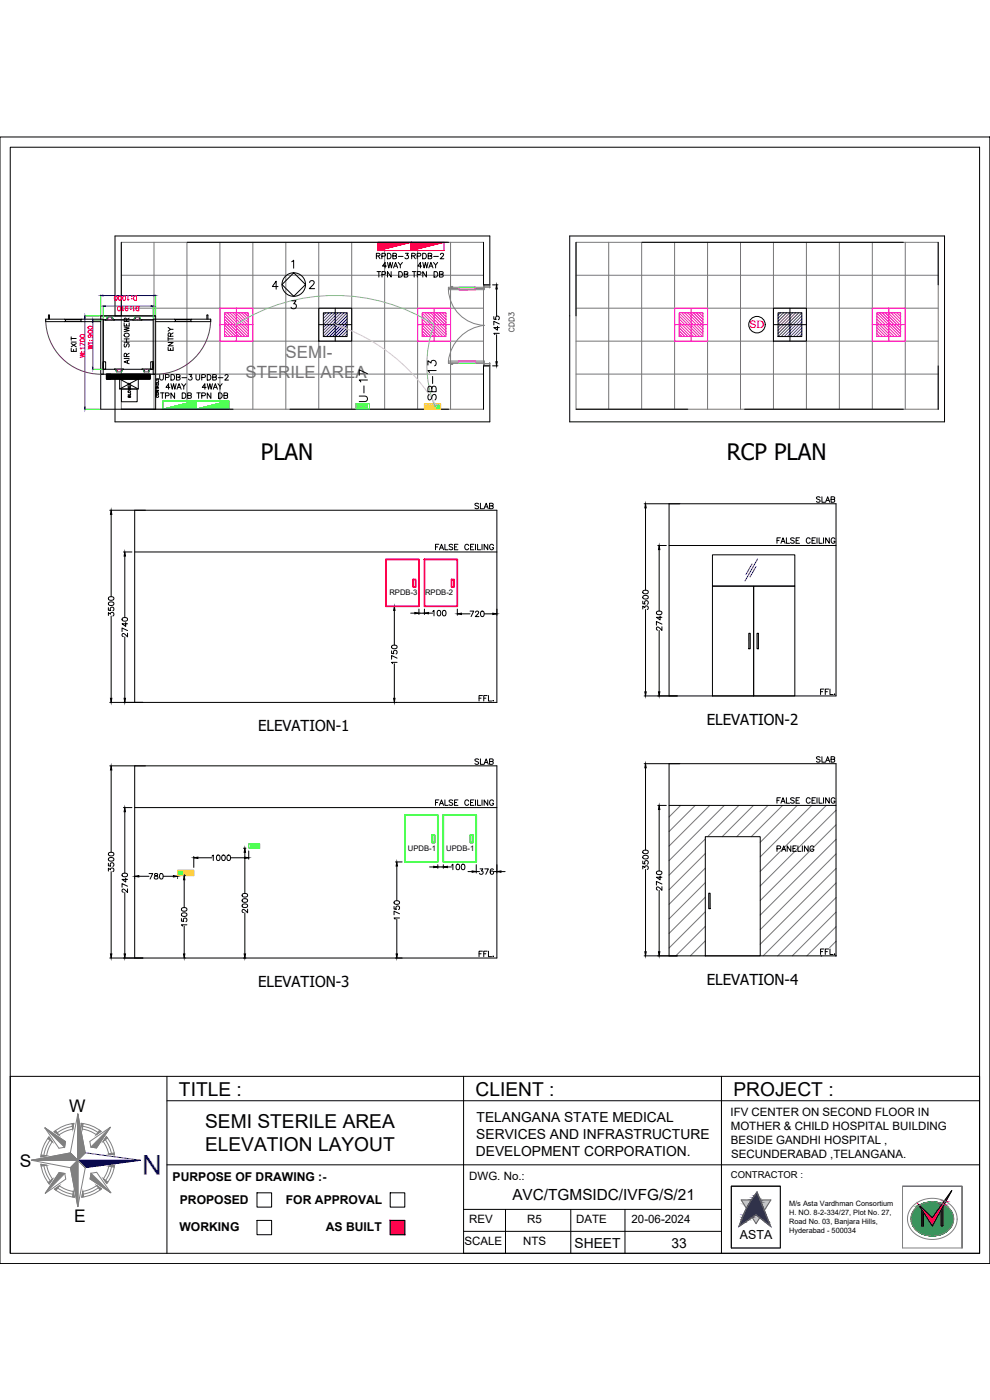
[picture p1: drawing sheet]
<svg xmlns="http://www.w3.org/2000/svg" width="297mm" height="420mm" viewBox="0 0 297 420" stroke-linecap="round" stroke-linejoin="round" font-family="sans-serif">
<defs><g id="words">
<text font-size="8.2" fill="#00f" x="48.6" y="346.5" transform="rotate(-180 48.6 346.5)">N</text>
<g font-size="6.8">
<text x="78.3" y="137.9">PLAN</text>
<text x="218.1" y="138">RCP PLAN</text>
</g>
<g font-size="5.8">
<text x="53.7" y="328.8">TITLE :</text>
<text x="142.7" y="328.8">CLIENT :</text>
<text x="220.1" y="328.8">PROJECT :</text>
<text x="61.6" y="338.5">SEMI STERILE AREA</text>
<text x="61.5" y="345.5">ELEVATION LAYOUT</text>
</g>
<g font-size="5.7">
<text x="111.1" y="121.7" transform="rotate(-90 111.1 121.7)">U-17</text>
<text x="131.6" y="121.4" transform="rotate(-90 131.6 121.4)">SB-13</text>
</g>
<g font-size="5.2">
<text x="20.8" y="333.7">W</text>
<text x="5.9" y="350.2">S</text>
<text x="22.3" y="366.6">E</text>
</g>
<g font-size="5.1" fill="#767676">
<text x="85.7" y="107.4">SEMI-</text>
<text x="73.6" y="113.6">STERILE AREA</text>
</g>
<text font-size="4.9" fill="#767676" x="155.2" y="100.9" transform="rotate(-90 155.2 100.9)">CDD3</text>
<g font-size="4.9">
<text x="52.9" y="106.5" transform="rotate(-90 52.9 106.5)">ENTRY</text>
<text x="243.8" y="152">SLAB</text>
<text x="141.1" y="230.7">SLAB</text>
<text x="243.8" y="230">SLAB</text>
</g>
<text font-size="4.6" x="153.7" y="360">AVC/TGMSIDC/IVFG/S/21</text>
<g font-size="4.5">
<text x="77.4" y="219.5">ELEVATION-1</text>
<text x="212.1" y="217.5">ELEVATION-2</text>
<text x="77.4" y="296.2">ELEVATION-3</text>
<text x="212.1" y="295.5">ELEVATION-4</text>
</g>
<g font-size="4.4">
<text x="23.6" y="106.5" transform="rotate(-90 23.6 106.5)">EXIT</text>
<text x="141.1" y="153.8">SLAB</text>
<text x="244.8" y="209.5">FFL.</text>
<text x="244.8" y="287.5">FFL.</text>
<text x="142.5" y="288.2">FFL.</text>
</g>
<g font-size="4.1">
<text x="142.9" y="341.8">SERVICES AND INFRASTRUCTURE</text>
<text x="143" y="336.8">TELANGANA STATE MEDICAL</text>
<text x="142.8" y="346.8">DEVELOPMENT CORPORATION.</text>
<text x="172.4" y="374.6">SHEET</text>
<text x="201.4" y="374.6">33</text>
</g>
<text font-size="3.7" x="222" y="371.9">ASTA</text>
<g font-size="3.6">
<text x="51.8" y="354.3">PURPOSE OF DRAWING :-</text>
<text x="54" y="361.4">PROPOSED</text>
<text x="85.8" y="361.4">FOR APPROVAL</text>
<text x="53.8" y="369.4">WORKING</text>
<text x="97.8" y="369.4">AS BUILT</text>
</g>
<g font-size="3.5">
<text x="219.2" y="335">IFV CENTER ON SECOND FLOOR IN</text>
<text x="219.3" y="339.1">MOTHER &amp; CHILD HOSPITAL BUILDING</text>
<text x="219.3" y="343.3">BESIDE GANDHI HOSPITAL ,</text>
<text x="219.4" y="347.4">SECUNDERABAD ,TELANGANA.</text>
<text x="140.8" y="354.1">DWG. No.:</text>
<text x="140.8" y="367.1">REV</text>
<text x="158.2" y="367.1">R5</text>
<text x="172.8" y="367.1">DATE</text>
<text x="189.5" y="367.1">20-06-2024</text>
<text x="139.4" y="373.7">SCALE</text>
<text x="157" y="373.7">NTS</text>
</g>
<text font-size="3.1" fill="#f00" x="224.9" y="98.6">SD</text>
<text font-size="2.8" x="219.3" y="353.6">CONTRACTOR :</text>
<g font-size="2.3">
<text x="116.8" y="178.5">RPDB-3</text>
<text x="127.5" y="178.5">RPDB-2</text>
<text x="122.4" y="255.2">UPDB-1</text>
<text x="133.9" y="255.2">UPDB-1</text>
</g>
<g font-size="2.2">
<text x="236.8" y="364.7">H. NO. 8-2-334/27, Plot No. 27,</text>
<text x="236.8" y="362.1">M/s Asta Vardhman Consortium</text>
<text x="236.8" y="367.4">Road No. 03, Banjara Hills,</text>
<text x="236.8" y="370">Hyderabad - 500034</text>
</g>
</g></defs>
<!-- layer: ELE-4M UPS P.SB -->
<g fill="none" stroke="#767676" stroke-width=".3">
<path d="M36.4 72.7h108.7v50.1h-108.7zM46.2 72.7v50.1M56.1 72.7v50.1M66 72.7v50.1M75.9 72.7v50.1M85.8 72.7v50.1M95.6 72.7v50.1M105.5 72.7v50.1M115.4 72.7v50.1M125.3 72.7v50.1M135.2 72.7v50.1M172.8 72.7h108.7v50.1h-108.7z"/>
<path d="M182.6 72.7v50.1M192.5 72.7v50.1M202.4 72.7v50.1M212.3 72.7v50.1M222.2 72.7v50.1M232.1 72.7v50.1M242 72.7v50.1M251.8 72.7v50.1M261.7 72.7v50.1M271.6 72.7v50.1M36.4 82.6h108.7M36.4 92.5h108.7"/>
<path d="M172.8 82.6h108.7M172.8 92.5h108.7M36.4 102.4h108.7M36.4 112.3h108.7M172.8 102.4h108.7M172.8 112.3h108.7"/>
</g>
<!-- layer: ELE.DB -->
<g fill="#f00" stroke="#f00" stroke-width=".3">
<path d="M123.3 72.7h9.9l-9.9 2.5z"/>
<path d="M113.4 72.7h9.9l-9.9 2.5z"/>
</g>
<path d="M113.4 72.7h9.9v2.5h-9.9zM123.3 72.7h9.9v2.5h-9.9zM123.3 72.7l-9.9 2.5M133.2 72.7l-9.9 2.5" fill="none" stroke="#f00" stroke-width=".3"/>
<g fill="none" stroke="#000" stroke-width=".3">
<path d="M112.9 76.8l1-.1v-.5l-1-.2v1.7M113.5 76.8l.5 .9M114.6 76.9l.9-.1 .1-.6-1-.2v1.7M115.9 79.9h-1.1l.8-1.1v1.6M116.2 76h.6a.88 .88 0 0 1 .5 .8 .88 .88 0 0 1-.5 .9h-.6zM116.3 78.8l.4 1.6 .3-1.6 .4 1.6 .4-1.6M117.9 76.8l.9-.1 .1-.5-1-.2v1.7l1-.2 .1-.4-.4-.3M118.3 79.9h.8M119.5 78.8l.6 .7v.9M119.5 77h1.4M120.7 78.8l-.6 .7M121.6 76h.9l-.5 .6a.55 .55 0 0 1 .4 .9 .55 .55 0 0 1-.9-.2"/>
<path d="M123.5 76.8l1-.1v-.5l-1-.2v1.7M124.1 76.8l.5 .9M125.2 76.9l.9-.1 .1-.6-1-.2v1.7M126.5 79.9h-1.1l.7-1.1v1.6M126.8 76h.6a.88 .88 0 0 1 .5 .8 .88 .88 0 0 1-.5 .9h-.6zM126.9 78.8l.3 1.6 .4-1.6 .4 1.6 .4-1.6M128.5 76.8l.9-.1 .1-.5-1-.2v1.7l1-.2 .1-.4-.4-.3M128.9 79.9h.8M130.1 78.8l.6 .7v.9M130.1 77h1.4M131.3 78.8l-.6 .7M132.2 76.4l.3-.4 .6 .3-1 1.4h1.1"/>
<path d="M113.1 81.5h1.1M113.7 81.5v1.7M114.6 82.4l1-.1v-.6l-1-.2v1.7M117.4 81.5v1.7l-1.1-1.7v1.7M118.1 80.4l.6-1.6 .6 1.6M119.6 81.5h.6a.88 .88 0 0 1 .6 .8 .88 .88 0 0 1-.6 .9h-.6zM121.3 82.3l.9-.1 .1-.5-1-.2v1.7l1-.2 .1-.4-.4-.3M123.7 81.5h1.1M124.3 81.5v1.7M125.2 82.4l.9-.1 .1-.6-1-.2v1.7M128 81.5v1.7l-1.1-1.7v1.7M128.7 80.4l.6-1.6 .6 1.6"/>
<path d="M130.2 81.5h.6a.88 .88 0 0 1 .6 .8 .88 .88 0 0 1-.6 .9h-.6zM131.9 82.3l.9-.1 .1-.5-1-.2v1.7l1-.2 .1-.4-.4-.3M47.9 112.4v1.2l.5 .5 .5-.3 .1-1.4M48.2 117.9h1M48.7 117.9v1.7M49.6 113.3l1-.1 .1-.6-1.1-.2v1.7M49.6 118.8l1-.1 .1-.6-1.1-.2v1.7M51 116.3h-1.2l.8-1.1v1.6M51.3 112.4h.5a.88 .88 0 0 1 .6 .8 .88 .88 0 0 1-.6 .9h-.5zM51.3 115.2l.4 1.6 .4-1.6 .4 1.6 .4-1.6M52.4 117.9v1.7l-1.1-1.7v1.7M52.9 113.2l1-.1 .1-.5-1.1-.2v1.7l1.1-.2v-.4l-.4-.3"/>
<path d="M53.1 116.8l.6-1.6 .7 1.6M53.3 116.3h.8M54.5 115.2l.6 .7v.9M54.6 113.4h1.4M54.7 117.9h.5a.88 .88 0 0 1 .6 .8 .88 .88 0 0 1-.6 .9h-.5zM55.8 115.2l-.7 .7M56.3 118.7l1-.1v-.5l-1-.2v1.7l1-.2 .1-.4-.4-.3M56.7 112.4h.9l-.5 .6a.55 .55 0 0 1 .4 .9 .55 .55 0 0 1-1-.2M58.8 112.4v1.2l.5 .5 .5-.3 .1-1.4M59 117.9h1.1M59.6 117.9v1.7M60.5 113.3l1-.1 .1-.6-1.1-.2v1.7"/>
<path d="M60.5 118.8l1-.1 .1-.6-1.1-.2v1.7M61.9 116.3h-1.2l.8-1.1v1.6M62.2 112.4h.5a.88 .88 0 0 1 .6 .8 .88 .88 0 0 1-.6 .9h-.5zM62.2 115.2l.4 1.6 .4-1.6 .4 1.6 .3-1.6M63.3 117.9v1.7l-1.1-1.7v1.7M63.8 113.2l1-.1v-.5l-1-.2v1.7l1-.2 .1-.4-.4-.3M64 116.8l.6-1.6 .6 1.6M64.2 116.3h.8M65.4 115.2l.6 .7v.9M65.5 113.4h1.4M65.6 117.9h.5a.88 .88 0 0 1 .6 .8 .88 .88 0 0 1-.6 .9h-.5zM66.7 115.2l-.7 .7"/>
<path d="M67.2 118.7l.9-.1 .1-.5-1-.2v1.7l1-.2 .1-.4-.4-.3M67.5 112.8l.2-.3 .4-.1 .4 .5-1.1 1.2h1.1"/>
</g>
<!-- layer: hatch -->
<g fill="#0f0" stroke="#0f0" stroke-width=".3">
<path d="M58.8 122.8l9.8-2.5v2.5z"/>
<path d="M48.9 122.8l9.9-2.5v2.5z"/>
</g>
<!-- layer: ELE. DB -->
<path d="M48.9 120.3h9.9v2.5h-9.9zM58.8 120.3h9.8v2.5h-9.8zM58.8 120.3l-9.9 2.5M68.6 120.3l-9.8 2.5" fill="none" stroke="#0f0" stroke-width=".3"/>
<!-- layer: WALL -->
<path d="M36.4 72.7v22.1h-1.9v-24h112.5v14.7h-1.9v-12.8M56.2 72.7h78.4M170.9 70.8h112.5v55.8h-112.5zM172.8 72.7v22.1M192.6 72.7h78.4M281.5 72.7v12.8M34.5 113.8v12.8h112.5v-16.8h-1.9v13M281.5 109.8v13M36.4 122.8h33.5M87 122.8h47.6M172.8 122.8h33.6M223.4 122.8h47.6" fill="none" stroke="#000" stroke-width=".3"/>
<!-- layer: Double Leaf Door -->
<path d="M137.7 86.9h4.9zM137.7 86.2l4.9 .1zM137.7 86.2h4.9v.7h-4.9M137.7 86.2v.7M137.7 86.9h4.9M137.7 86.3h4.9M137.7 108.4h4.9zM137.7 109l4.9 .1zM137.7 108.4h4.9M137.7 109h4.9M137.7 108.4h4.9v.7h-4.9M137.7 108.4v.7" fill="none" stroke="#f0f" stroke-width=".3"/>
<g fill="#f0f" stroke="#f0f" stroke-width=".3">
<path d="M137.7 108.4h4.9zM137.7 108.4h4.9z"/>
<path d="M137.7 109h4.9zM137.7 109.1l4.9-.1z"/>
<path d="M137.7 86.9h4.9zM137.7 86.9h4.9z"/>
<path d="M137.7 86.2h4.9zM137.7 86.3l4.9-.1z"/>
</g>
<g fill="none" stroke="#808080" stroke-width=".3">
<path d="M134.5 86.2h12.4l.1 .1v-.8h-1.7v1.4h-10.8zM134.5 86.6h3.2M134.5 86.9a11.2 11.2 0 0 0 10.8 10.7 12.1 12.1 0 0 0-10.8 10.7M135.5 86.2v-.2h.3v.2M135.6 86h.1M142.6 86.6h2.7M145.4 85.5v.6h1.5M134.5 108.7h3.2M135.5 109.1v.2M135.5 109.3h.1M135.6 109.3h.1M135.8 109.1v.2h-.3"/>
<path d="M142.6 108.7h2.7M145.3 109.1h-10.8v-.7h10.8v1.4h1.7v-.9l-.1 .2M145.3 109.1l1.6 .1M145.4 109.2v.6h1.5M146.9 109h.1"/>
</g>
<path d="M137.7 86.2l4.9 .1zM137.7 109l4.9 .1z" fill="none" stroke="#0ff" stroke-width=".3"/>
<!-- layer: DIM -->
<path d="M147.8 85.5h1.6M148.2 95v.8l.7 .1a.58 .58 0 0 1 0-.9 .58 .58 0 0 1 .8 .1 .58 .58 0 0 1-.2 .9M149 86.7v8.1M149.3 97.9v1.2l-1.1-.8h1.6M149.8 97.2l-1.6-.8v1.1M147.8 109.8h1.6M149 100.4v8.2M149.8 100h-1.6l.3 .4" fill="none" stroke="#000" stroke-width=".3"/>
<path d="M149 85.5l.2 1.2h-.4zM148.8 108.6h.4l-.2 1.2z" fill="#000" stroke="#000" stroke-width=".3"/>
<!-- layer: AIR SHOWER -->
<g fill="none" stroke="#000" stroke-width=".3">
<path d="M14.5 95.8l.2-1.3 .1 1.3M19.4 96.5h5.1M19.4 95.8h5.1M19.7 95.9v.5M24.3 95.9v.5M30.2 94.8h16.5v28h-16.5zM30.2 96.5h-16.5v-.7h17.3v16.5M31 96h15M31.6 96h.1M31.9 96h.1M32.1 96h1.8M32.1 95.5l-.2 .5"/>
<path d="M32.2 95.5h.1M32.2 95.5h-.1M32.3 95.5h.1M33.7 95.5h-.1M33.7 95.5h.1M33.8 95.5h.1M33.8 95.5l.2 .5M34 96h.1M34.3 96h.1M37.2 98.1l1.6 .4-1.6 .3 1.6 .4-1.6 .4M37.2 96.9v.9h1.6v-.9M38 96.5l-.1-.9-.5-.1-.2 1h1.6"/>
<path d="M38 97.3v.5M38.8 95.5l-.8 .5M39.9 96h.1M40.1 96h.1M40.3 96h1.8M40.5 95.5l-.4 .5M40.5 95.5h.1M41.9 95.5h.1M42 95.5h-.1M42 95.5h.1M42 95.5l.3 .5M42.3 96h.1"/>
<path d="M42.5 96h.1M46.7 96.5h16.5v-.7h-17.2v16.5M52.4 96.4l5.1 .1M57.3 95.9v.5M57.5 95.8l-5.1 .1M62.1 95.8l.1-1.3 .2 1.3M30.2 112.3h16.5M31 108.6h.7v2.2h-.7zM31 108.8v1.7zM31 110.8h15M31.9 112.3h13.2v1.5h-13.2zM31.9 112.9l.9 .9 .4-.4"/>
<path d="M32 112.3l1.3 1.5 1.5-1.5M32.2 112.3l-.3 .2 1.3 1.3 1.4-1.5M32.3 112.3l-.4 .4 1.1 1.1 1.5-1.5M32.4 112.3l1.5 1.5 1.5-1.5M32.5 112.3l-.5 .5M32.5 112.3l-.6 .6M32.6 112.3l1.5 1.5 1.4-1.5M32.6 112.3l.6 .6M32.6 112.3l-.6 .7M32.7 112.3l-.8 .8 .8 .7 1.4-1.5M33 112.3l1.4 1.5 1.5-1.5M33 112.3l.2 .2-1.2 1.1 .1 .2"/>
<path d="M33.1 112.3l-1.2 1.1 .4 .4 1.5-1.5M33.1 112.3l1.5 1.5M33.2 112.3h.1M33.2 112.3l-1.2 1.2M33.2 113.2l-1-.9 1.5 1.5M33.2 112.7l-.4-.4 1.4 1.5M33.2 113.5l-.2 .3M33.2 113l-.8 .8M33.2 112.8l-.9 1M33.2 112.3l-1.3 1.3 .2 .2M33.3 112.3l1.5 1.5 1.4-1.5M33.4 112.3l-1.4 1.5"/>
<path d="M33.5 112.3l1.4 1.5 1.5-1.5M33.6 112.3l-1.5 1.5M33.7 112.3l1.4 1.5M33.8 112.3l1.5 1.5 1.5-1.5M33.9 112.3l-1.4 1.5-.6-.6 1-.9-.9 .8M34 112.3l1.5 1.5 1.5-1.5M34.2 112.3l1.5 1.5M34.3 112.3l-1.5 1.5-.8-.9M34.4 112.3l1.4 1.5 1.5-1.5M34.4 110.8h.1M34.6 112.3l1.4 1.5 1.5-1.5M34.6 110.8h.1"/>
<path d="M34.6 110.8l.4 .5M34.7 112.3l1.5 1.5M34.9 112.3l1.5 1.5 1.4-1.5M35 112.3l-1.5 1.5-1.5-1.4M35 111.3h.1M35.1 112.3l1.4 1.5M35.2 112.3l-1.5 1.5M35.3 112.3l1.4 1.5 1.5-1.5M35.4 112.3l1.5 1.5 1.5-1.5M35.6 112.3l1.5 1.5M35.7 112.3l-1.4 1.5M35.8 112.3l1.5 1.5 1.4-1.5"/>
<path d="M35.9 113.8h5.6v2.9h-5.6zM35.9 113.8l5.6 2.9M36 112.3l1.4 1.5 1.5-1.5M36.1 112.3l-1.5 1.5M36.2 112.3l1.4 1.5M36.3 112.3l1.5 1.5 1.5-1.5M36.4 111.3h.1M36.4 116.7h4.8v3.9h-4.8zM36.5 112.3l1.5 1.5 1.4-1.5M36.5 111.3h.1M36.6 112.3l-1.5 1.5M36.7 112.3l1.4 1.5"/>
<path d="M36.8 110.8l-.3 .5M36.8 110.8h.1M36.9 112.3l1.4 1.5 1.5-1.5M37 110.8h.1M37 112.3l1.5 1.5M37.1 112.3l-1.4 1.5M37.2 112.3l1.5 1.5 1.5-1.5M37.2 107.6h1.6M37.2 102.7h1.6M37.2 101.7h1.6M37.3 100.3a.71 .71 0 0 1 1-.3 .71 .71 0 0 1 .2 1 .74 .74 0 0 1-.8 .1 .74 .74 0 0 1-.4-.8zM37.4 112.3l1.5 1.5 1.4-1.5"/>
<path d="M37.5 103.2l-.3 .3 .3 .7 .3-.2 .4-.8h.3l.3 .3-.3 .7M37.6 112.3l1.4 1.5M37.7 112.3l-1.5 1.5M37.8 112.3l1.4 1.5 1.5-1.5M37.9 112.3l1.5 1.5 1.5-1.5M38 107l-.1-.8-.5-.1-.2 .9h1.6M38 101.7v1M38 112.3l-1.4 1.5M38.1 112.3l1.5 1.5M38.3 108.2v.8M38.3 112.3l1.4 1.5 1.5-1.5M38.4 116.3l.8 .2-.8 .2 .8 .2-.8 .2"/>
<path d="M38.4 115.7v.5h.8v-.5M38.5 112.3l1.4 1.5 1.5-1.5M38.6 112.3l-1.5 1.5M38.6 112.3l1.5 1.5 1.5-1.5M38.8 108l-1.6 .6 1.6 .6M38.8 106l-.8 .5M38.8 118.9l.1-.2 .3 .2v.3h-.8l.1-.4h.3v.4M38.8 115.5l-.2-.5-.2 .5h.8M38.8 115.9v.3M38.8 112.3l1.5 1.5 1.5-1.5M39 112.3l1.4 1.5M39.1 112.3l-1.5 1.5"/>
<path d="M39.2 112.3l1.4 1.5 1.5-1.5M39.2 118v.5h-.8M39.2 115l-.4 .3M39.3 112.3l1.5 1.5 1.5-1.5M39.5 112.3l1.5 1.5M39.6 112.3l-1.4 1.5M39.7 112.3l1.5 1.5 1.4-1.5M39.9 112.3l1.4 1.5 1.5-1.5M40 112.3l-1.5 1.5M40.1 112.3l1.4 1.5 1.5-1.5M40.2 112.3l1.5 1.5 1.5-1.5M40.4 112.3l1.5 1.5"/>
<path d="M40.5 112.3l-1.4 1.5M40.6 112.3l1.4 1.5 1.5-1.5M40.8 112.3l1.4 1.5 1.5-1.5M40.9 112.3l1.5 1.5M41 112.3l-1.4 1.5M41.1 112.3l1.5 1.5 1.5-1.5M41.3 112.3l1.5 1.5 1.4-1.5M41.5 112.3l1.4 1.5M41.5 113.8l-5.6 2.9M41.7 112.3l1.4 1.5 1.5-1.5M41.8 112.3l1.5 1.5 1.5-1.5M41.9 112.3l-1.4 1.5"/>
<path d="M42 112.3l1.5 1.5 1.5-1.5M42.2 112.3l1.4 1.5 1.4-1.5M42.4 112.3l1.4 1.5M42.5 112.3l-1.5 1.5M42.5 112.3l1.5 1.5 1.1-1.1M42.6 110.8h.1M42.7 110.8h-.1M42.7 112.3l1.5 1.5 .9-.9-.6-.6M42.9 110.8l.2 .5M42.9 112.3l1.5 1.5M43.1 112.3l1.4 1.5 .6-.5-1-1M43.1 111.3h.1"/>
<path d="M43.2 111.3h.1M43.3 112.3l1.4 1.5 .4-.4-1.1-1.1M43.3 111.3h.1M43.4 112.3l-1.5 1.5M43.4 112.3l1.5 1.5M43.6 112.3l1.5 1.5M43.8 112.3l1.3 1.3M43.9 112.3l-1.5 1.5M44.3 112.3l.8 .8-.7 .7M44.4 112.3l-1.4 1.5M44.6 111.3h.1M44.7 111.3h.1"/>
<path d="M44.7 112.3l.4 .4M44.8 111.3h.1M44.9 112.3l.2 .2-1.2 1.3M45 110.8l-.2 .5M45.1 110.8h-.1M45.1 113.6l-.2 .2M45.2 108.6h.8v2.2h-.8zM45.3 110.8h.1M45.9 108.8l.1 1.7zM46.7 119.1v-1.7v1.7M46.7 117.2l.1 1.9zM46.7 116.2l.1 .3z"/>
<path d="M46.8 117.2h.8l-.8 .5h.8M46.8 116.7h.8M46.8 116.4v.5M46.9 113.6v.5l.5-.5 .2 .2-.1 .3M47 118.7a.28 .28 0 0 0-.2 .3 .28 .28 0 0 0 .3 .3h.2a.28 .28 0 0 0 .3-.3 .28 .28 0 0 0-.2-.3M47.2 116.3v-.4l-.3-.1-.1 .5h.8M47.6 114.3v.4h-.8M47.6 115.8l-.4 .2"/>
<circle cx="38.8" cy="117.6" r=".34"/>
<circle cx="47.2" cy="118.2" r=".34"/>
<circle cx="47.2" cy="115.2" r=".34"/>
</g>
<g fill="none" stroke="#0f0" stroke-width=".3">
<path d="M25.3 94.8h4.6M27.7 96h2.9M30.2 88.5v6M31 91.7v3.8M32.1 95.5v.2M32.1 95.5h.1M32.2 95.2l-.1 .3M32.3 95.2h.1M33.7 95.2h.1M33.7 95.2l.1 .3M33.8 95.5h.1M33.9 95.5v.2"/>
<path d="M40.3 95.5v.2M40.3 95.5h.1M40.4 95.5h-.1M40.5 95.2l-.1 .3M40.5 95.2h.1M41.9 95.2h.1M41.9 95.2l.1 .3M42.1 95.5h.1M42.1 95.5v.2M46 91.7v3.8M46.7 88.5v6M27.7 110.8h2.9"/>
<path d="M34.8 111.1l.1 .2M34.9 111.3h.1M34.9 111.3l.1 .3M35 111.6h.1M36.4 111.6h.1M36.6 111.3h.1M36.6 111.3l-.2 .3M36.6 111.1v.2M43 111.1l.1 .2M43.1 111.3h.1M43.1 111.3l.1 .3M43.2 111.6h.1"/>
<path d="M43.3 111.6h.1M44.7 111.6h.1M44.8 111.3l-.1 .3M44.8 111.3h.1M44.9 111.1l-.1 .2M25.3 122.8h4.6"/>
</g>
<path d="M25.5 95.5v26.7M27.8 96.7v13.5M30.9 88.7h15.1M31.6 91.9h13.7" fill="none" stroke="#00f" stroke-width=".3"/>
<g fill="#00f" stroke="#00f" stroke-width=".3">
<path d="M27.7 110.2h.3l-.2 .6z"/>
<path d="M27.8 96l.2 .7h-.3z"/>
<path d="M25.5 94.8l.1 .7h-.2z"/>
<path d="M25.4 122.2h.2l-.1 .6z"/>
<path d="M46 88.6l.7 .1-.7 .1z"/>
<path d="M30.2 88.7l.7-.1v.2z"/>
<path d="M31 91.9l.6-.1v.2z"/>
<path d="M45.3 91.8l.7 .1-.7 .1z"/>
</g>
<g fill="none" stroke="#f00" stroke-width=".3">
<path d="M26.5 99.3a.65 .65 0 0 1 .8-.2 .65 .65 0 0 1 .4 .7 .65 .65 0 0 1-.8 .3 .65 .65 0 0 1-.4-.8zM26.5 98.1a.66 .66 0 0 1 .8-.3 .66 .66 0 0 1 .4 .8 .66 .66 0 0 1-.8 .2 .66 .66 0 0 1-.4-.7zM32.3 95.2l.4 .8M32.7 96h.1M33.2 96h.1M33.7 95.2l-.5 .8M34.5 88.9a.61 .61 0 0 1 .7 .6 .61 .61 0 0 1-.7 .6l-.2-.5zM35.4 92a.6 .6 0 0 1 .7 .6 .6 .6 0 0 1-.7 .6l-.1-.5zM35.7 88.9a.61 .61 0 0 1 .7 .6 .61 .61 0 0 1-.7 .6l-.1-.5zM36.8 92v1.3l.3-.3M37 88.9a.6 .6 0 0 1 .7 .6 .6 .6 0 0 1-.7 .6l-.2-.5zM38.3 92.2v-.2a.58 .58 0 0 0-.8 .6 .58 .58 0 0 0 .8 .5 .41 .41 0 0 0-.2-.6 .41 .41 0 0 0-.5 .4"/>
<path d="M38.4 88.8v1.3l.3-.2M39.3 92.9h.1M39.3 92.1h.1M39.6 89.7h.1M39.6 88.9h.1M40 92v1.3l.3-.3M40.3 88.9l.7-.1v1.3h-.5a.74 .74 0 0 1-.2-1.2zM40.5 95.2l.4 .8M40.9 96h.1M41 92h.7v1.3h-.5a.73 .73 0 0 1-.2-1.3zM41.5 96h.1M41.9 95.2l-.4 .8"/>
<path d="M24 106l1.4 .3-1.4 .3 1.4 .3-1.4 .3M24.1 101.8a.65 .65 0 0 1 .8-.2 .65 .65 0 0 1 .4 .7 .66 .66 0 0 1-.8 .3 .66 .66 0 0 1-.4-.8zM24.1 100.6a.66 .66 0 0 1 .8-.3 .66 .66 0 0 1 .4 .8 .66 .66 0 0 1-.8 .2 .66 .66 0 0 1-.4-.7zM25.2 105.7h.1M25.4 104.5h-1.4l.3 .3M25.4 103.5l-1.4-.6v.9M26.4 103.5l1.3 .3-1.3 .3 1.3 .3-1.3 .3M26.8 102.2h.1M26.8 100.5a.41 .41 0 0 1 .4 .5 .41 .41 0 0 1-.6 .2 .41 .41 0 0 1 0-.7l1.1 .2-.2 .5M27.6 102.2h.1M27.7 102.9h-1.3l.3 .3M35.4 110.9l-.4 .7"/>
<path d="M35.4 110.8v.1M35.4 110.9h.1M35.4 110.8h.1M36 110.8h.1M36 110.9h.1M36 110.8v.1M36 110.9l.4 .7M43.7 110.9l-.4 .7M43.7 110.8v.1M43.7 110.9h.1M43.7 110.8h.1M44.2 110.8h.1"/>
<path d="M44.2 110.9h.1M44.2 110.8v.1M44.3 110.9l.4 .7"/>
</g>
<path d="M13.7 95.8a16.5 16.5 0 0 0 16.5 16.5M31.9 96h2.2M32.3 95.2h1.4M40.1 96h2.2M40.5 95.2h1.4M63.2 95.8a16.5 16.5 0 0 1-16.5 16.5M34.6 110.8h2.2M35 111.6h1.4M42.9 110.8h2.2M43.3 111.6h1.4" fill="none" stroke="#723939" stroke-width=".3"/>
<!-- layer: ELE-36W EMERGENCY  LED LIGHT -->
<path d="M95.6 92.5h9.9v9.9h-9.9zM95.6 97.4h9.9M97 93.9h7.1v7.1h-7.1zM100.6 92.5v9.9M232.1 92.5h9.9v9.9h-9.9zM232.1 97.4h9.9M233.4 93.9h7.2v7.1h-7.2zM237 92.5v9.9" fill="none" stroke="#000" stroke-width=".3"/>
<g fill="none" stroke="#00f" stroke-width=".3">
<path d="M97.8 93.9l-.8 .7M98.7 93.9l-1.7 1.6M99.6 93.9l-2.6 2.6M100.5 93.9l-3.5 3.5M101.4 93.9l-4.4 4.4M102.3 93.9l-5.3 5.3M103.2 93.9l-6.2 6.2M104.1 93.9l-7.1 7.1M104.1 94.8l-6.2 6.2M104.1 95.7l-5.3 5.3M104.1 96.6l-4.4 4.4M104.1 97.5l-3.4 3.5"/>
<path d="M104.1 98.4l-2.5 2.6M104.1 99.3l-1.6 1.7M234.2 93.9l-.8 .7M235.1 93.9l-1.7 1.6M236 93.9l-2.6 2.6M236.9 93.9l-3.5 3.5M237.8 93.9l-4.4 4.4M238.8 93.9l-5.4 5.3M239.7 93.9l-6.3 6.2M240.6 93.9l-7.2 7.1M240.6 94.8l-6.2 6.2M240.6 95.7l-5.3 5.3"/>
<path d="M240.6 96.6l-4.4 4.4M240.6 97.5l-3.5 3.5M240.6 98.4l-2.6 2.6M240.6 99.3l-1.7 1.7M104.1 100.2l-.7 .8M240.6 100.2l-.8 .8"/>
</g>
<!-- layer: ELE-36W LED LIGHT -->
<g fill="none" stroke="#f0f" stroke-width=".3">
<path d="M66 92.5h9.9v9.9h-9.9zM66 97.4h9.9M67.4 93.9h7.1v7.1h-7.1zM67.4 99.3l1.7 1.7M67.4 98.4l2.6 2.6M67.4 97.5l3.5 3.5M67.4 96.6l4.3 4.4M67.4 95.8l5.2 5.2M67.4 94.9l6.1 6.1M67.4 94l7 7M68.1 93.9l6.4 6.4M69 93.9l5.5 5.5"/>
<path d="M69.8 93.9l4.7 4.6M70.7 93.9l3.8 3.7M70.9 92.5v9.9M71.6 93.9l2.9 2.9M72.5 93.9l2 2M73.3 93.9l1.2 1.1M74.2 93.9l.3 .2M125.3 92.5h9.9v9.9h-9.9zM125.3 97.4h9.9M126.7 93.9h7.1v7.1h-7.1zM126.7 99.3l1.7 1.7M126.7 98.4l2.6 2.6"/>
<path d="M126.7 97.5l3.5 3.5M126.7 96.6l4.4 4.4M126.7 95.8l5.2 5.2M126.7 94.9l6.1 6.1M126.7 94l7 7M127.4 93.9l6.4 6.4M128.3 93.9l5.5 5.5M129.2 93.9l4.6 4.6M130 93.9l3.8 3.7M130.2 92.5v9.9M130.9 93.9l2.9 2.9M131.8 93.9l2 2"/>
<path d="M132.7 93.9l1.1 1.1M133.5 93.9l.3 .2M202.4 92.5h9.9v9.9h-9.9zM202.4 97.4h9.9M203.8 93.9h7.1v7.1h-7.1zM203.8 99.3l1.7 1.7M203.8 98.4l2.6 2.6M203.8 97.5l3.5 3.5M203.8 96.6l4.4 4.4M203.8 95.8l5.2 5.2M203.8 94.9l6.1 6.1M203.8 94l7 7"/>
<path d="M204.5 93.9l6.4 6.4M205.4 93.9l5.5 5.5M206.3 93.9l4.6 4.6M207.1 93.9l3.8 3.7M207.4 92.5v9.9M208 93.9l2.9 2.9M208.9 93.9l2 2M209.8 93.9l1.1 1.1M210.6 93.9l.3 .2M261.7 92.5h9.9v9.9h-9.9zM261.7 97.4h9.9M263.1 93.9h7.1v7.1h-7.1z"/>
<path d="M263.1 99.3l1.8 1.7M263.1 98.4l2.6 2.6M263.1 97.5l3.5 3.5M263.1 96.6l4.4 4.4M263.1 95.8l5.3 5.2M263.1 94.9l6.1 6.1M263.1 94l7 7M263.8 93.9l6.4 6.4M264.7 93.9l5.5 5.5M265.6 93.9l4.6 4.6M266.5 93.9l3.7 3.7M266.7 92.5v9.9"/>
<path d="M267.3 93.9l2.9 2.9M268.2 93.9l2 2M269.1 93.9l1.1 1.1M270 93.9l.2 .2M67.4 101h.1M67.4 100.1l.8 .9M126.7 101h.1M126.7 100.1l.9 .9M203.8 101h.1M203.8 100.1l.9 .9M263.1 101h.1M263.1 100.1l.9 .9"/>
</g>
<!-- layer: ELE-LIGHTING WIRING -->
<path d="M70.8 97.4a54.8 54.8 0 0 1 59.4 0M130.2 97.6a33.7 33.7 0 0 0 .3 24.5" fill="none" stroke="#63d7b6" stroke-width=".3"/>
<path d="M100.6 97.4a55.1 55.1 0 0 1 30.5 24.7" fill="none" stroke="#debad0" stroke-width=".3"/>
<!-- layer: FA-BELOW SMOKE DERECTOR -->
<circle cx="227.1" cy="97.4" r="2.47" fill="none" stroke="#000" stroke-width=".3"/>
<!-- layer: 0 -->
<g fill="none" stroke="#000" stroke-width=".3">
<path d="M0 41.1h297v338.1h-297zM3.1 44.2h290.8v331.9h-290.8zM87.5 78.6l.6-.5v2.4M83.4 86h-1.7l1.2-1.6v2.4M84.6 85.4l3.5-3.5 3.6 3.5-3.6 3.5zM87.6 90.3h1.2l-.7 .9a.8 .8 0 0 1 .6 1.3 .8 .8 0 0 1-1.4-.3M92.9 84.8l.5-.6h.4l.5 .5-.4 .8-1.1 1.1h1.6M224.7 190.1h.4v4.6h-.4zM227.2 190.1h.4v4.6h-.4zM212.7 268.1h.4v4.6h-.4zM139.1 323v53.1h154.8M293.9 323h-290.8v53.1"/>
<path d="M234.1 356h-14.7v18.5h14.7M270.8 356h17.9v18.5M219.4 374.4v-18.4h14.7v18.4"/>
<circle cx="88.1" cy="85.4" r="3.5"/>
</g>
<!-- layer: MEP_HVAC_RA_DUCT -->
<path d="M40.4 153.1h108.7v57.7h-108.7zM200.7 151.2h50.1v57.7h-50.1zM40.4 165.7h108.7M200.7 163.7h50.1M213.8 175.9h12.3v33h-12.3zM213.8 166.5h24.7v9.4h-24.7zM226.1 175.9h12.4v33h-12.4zM40.4 229.8h108.7v57.7h-108.7zM200.7 229.2h50.1v57.7h-50.1zM40.4 242.4h108.7M200.7 241.7h50.1M211.6 251.1h16.5v35.8h-16.5z" fill="none" stroke="#000" stroke-width=".3"/>
<!-- layer: ELE-SOCKET NMBERING -->
<g fill="none" stroke="#000" stroke-width=".3">
<path d="M130.7 164.1h.6M131.7 163.3h-1v1.7M131.8 165l.7-1.7 .6 1.7M132.1 164.4h.8M133.5 163.3v1.7h.9M135.8 163.6l-.4-.3-.7 .3 .2 .4 .9 .5-.4 .5-.7-.2M136.4 164.1h.6M137.4 163.3h-1v1.7h1M140.6 163.7a.6 .6 0 0 0-.7-.4 .6 .6 0 0 0-.4 .7v.4a.6 .6 0 0 0 .4 .6 .6 .6 0 0 0 .7-.4M141.2 164.1h.6M142.2 163.3h-1v1.7h1M142.7 163.3v1.7"/>
<path d="M143.3 163.3v1.7h.9M144.6 163.3v1.7M146.4 163.3v1.7l-1.1-1.7v1.7M148.1 163.7a.61 .61 0 0 0-.7-.4 .61 .61 0 0 0-.5 .7v.4a.59 .59 0 0 0 .6 .6 .59 .59 0 0 0 .6-.6h-.4M233.1 162.2h.7M234.1 161.4h-1v1.7M234.3 163.1l.6-1.7 .7 1.7M234.5 162.5h.8M236 161.4v1.7h.9M238.3 161.6l-.4-.2-.7 .2 .2 .4 .9 .6-.4 .5-.7-.3M238.9 162.2h.6M239.9 161.4h-1v1.7h1"/>
<path d="M243.1 161.8a.61 .61 0 0 0-.7-.4 .61 .61 0 0 0-.5 .6v.4a.61 .61 0 0 0 .5 .7 .61 .61 0 0 0 .7-.4M243.6 162.2h.7M244.7 161.4h-1.1v1.7h1.1M245.1 161.4v1.7M245.8 161.4v1.7h.9M247.1 161.4v1.7M248.8 161.4v1.7l-1.1-1.7v1.7M250.5 161.8a.6 .6 0 0 0-.6-.4 .6 .6 0 0 0-.5 .6v.4a.59 .59 0 0 0 .6 .7 .59 .59 0 0 0 .5-.7h-.3M143.7 209.5h.7M144.8 208.7h-1.1v1.7M145.1 209.5h.7M146.2 208.7h-1.1v1.7"/>
<path d="M146.6 208.7v1.7h.9M147.9 210.3h.2zM234.1 239.4h-1v1.7M236 239.4v1.7h.9M238.3 239.6l-.4-.2-.7 .2 .2 .4 .9 .6-.4 .5-.7-.3M239.9 239.4h-1v1.7h1M243.1 239.8a.61 .61 0 0 0-.7-.4 .61 .61 0 0 0-.5 .6v.4a.61 .61 0 0 0 .5 .7 .61 .61 0 0 0 .7-.4M244.7 239.4h-1.1v1.7h1.1M245.1 239.4v1.7M245.8 239.4v1.7h.9M247.1 239.4v1.7M248.8 239.4v1.7l-1.1-1.7v1.7"/>
<path d="M250.5 239.8a.6 .6 0 0 0-.6-.4 .6 .6 0 0 0-.5 .6v.4a.59 .59 0 0 0 .6 .7 .59 .59 0 0 0 .5-.7h-.3M130.7 240.8h.6M131.7 240.1h-1v1.6M131.8 241.7l.7-1.6 .6 1.6M132.1 241.2h.8M133.5 240.1v1.6h.9M135.8 240.3l-.4-.2-.7 .2 .2 .4 .9 .5-.4 .5-.7-.2M136.4 240.8h.6M137.4 240.1h-1v1.6h1M140.6 240.5a.6 .6 0 0 0-.7-.4 .6 .6 0 0 0-.4 .6v.4a.6 .6 0 0 0 .4 .6 .6 .6 0 0 0 .7-.4M141.2 240.8h.6M142.2 240.1h-1v1.6h1"/>
<path d="M142.7 240.1v1.6M143.3 240.1v1.6h.9M144.6 240.1v1.6M146.4 240.1v1.6l-1.1-1.6v1.6M148.1 240.5a.61 .61 0 0 0-.7-.4 .61 .61 0 0 0-.5 .6v.4a.59 .59 0 0 0 .6 .6 .59 .59 0 0 0 .6-.6h-.4M233.1 254.7l1-.1v-.6l-1-.1v1.6M233.1 240.2h.7M234.3 241.1l.6-1.7 .7 1.7M234.5 255.5l.7-1.6 .6 1.6M234.5 240.5h.8M234.8 255h.8M237.3 253.9v1.6l-1.1-1.6v1.6"/>
<path d="M237.9 254.6h.6M238.9 240.2h.6M238.9 253.9h-1v1.6h1M239.4 253.9v1.6h.9M240.7 253.9v1.6M242.5 253.9v1.6l-1.1-1.6v1.6M243.6 240.2h.7M244.2 254.3a.6 .6 0 0 0-.7-.4 .6 .6 0 0 0-.5 .6v.4a.59 .59 0 0 0 .6 .6 .59 .59 0 0 0 .6-.6h-.4"/>
</g>
<!-- layer: ELE-4M UPS P.SB -->
<g fill="none" stroke="#000" stroke-width=".3">
<path d="M32.9 153.1h10.7M33.3 154.4v24.7M193.3 151.2h10.7M193.7 152.4v24.7M32.6 179.3a.82 .82 0 0 1 1-.3 .82 .82 0 0 1 .5 .9 .82 .82 0 0 1-1 .3 .82 .82 0 0 1-.5-.9zM37 165.7h2.6M37.4 166.9v18.4M192.9 178.9a.82 .82 0 0 1 1-.3 .82 .82 0 0 1 .5 1 .82 .82 0 0 1-1 .3 .82 .82 0 0 1-.5-1zM192.9 177.4a.82 .82 0 0 1 1-.4 .82 .82 0 0 1 .5 1 .82 .82 0 0 1-1 .3 .82 .82 0 0 1-.5-.9zM197.4 163.7h2.5M197.8 164.9v18.5M32.5 184.7v-.8l.7 .4a.55 .55 0 0 1 .8-.4 .55 .55 0 0 1-.1 1"/>
<path d="M32.5 182.4v.7l.7 .1a.58 .58 0 0 1 0-.9 .58 .58 0 0 1 .9 .2 .58 .58 0 0 1-.2 .8M32.6 180.9a.82 .82 0 0 1 1-.3 .82 .82 0 0 1 .5 .9 .82 .82 0 0 1-1 .3 .82 .82 0 0 1-.5-.9zM33.3 184.9v24.7M36.7 185.6a.82 .82 0 0 1 1-.4 .82 .82 0 0 1 .5 1 .82 .82 0 0 1-1 .3 .82 .82 0 0 1-.5-.9zM37.4 191.1v18.5M37.7 186.8v1.2l-1.1-.8h1.7M38.3 190v1.1l-1.4-1-.3 .6 .4 .4M38.3 189.3l-1.7-.8v1.1M192.9 182.8v-.9l.6 .5a.55 .55 0 0 1 .9-.4 .55 .55 0 0 1-.2 .9M192.9 180.4v.8l.7 .1a.58 .58 0 0 1 0-.9 .58 .58 0 0 1 .8 .1 .58 .58 0 0 1-.2 .9M193.7 182.9v24.7M197 183.6a.82 .82 0 0 1 1-.3 .82 .82 0 0 1 .5 .9 .82 .82 0 0 1-1 .4 .82 .82 0 0 1-.5-1z"/>
<path d="M197.8 189.2v18.4M198.1 184.9v1.1l-1.1-.7h1.6M198.6 188.1v1.1l-1.2-1-.4 .3v.5l.3 .1M198.6 187.3l-1.6-.8v1.1M32.9 210.8h10M193.3 208.9h9.9M32.9 229.8h10.7M33.3 231.1v24.7M193.3 229.2h10.7M193.7 230.4v24.7M32.5 259.1v.8h.7a.58 .58 0 0 1 0-.8 .58 .58 0 0 1 .9 .1 .58 .58 0 0 1-.2 .8M32.6 257.6a.82 .82 0 0 1 1-.3 .82 .82 0 0 1 .5 .9 .82 .82 0 0 1-1 .3 .82 .82 0 0 1-.5-.9z"/>
<path d="M32.6 256a.82 .82 0 0 1 1-.3 .82 .82 0 0 1 .5 .9 .82 .82 0 0 1-1 .4 .82 .82 0 0 1-.5-1zM37 242.4h2.6M37.4 243.6v18.4M192.9 258.4v.8l.7 .1a.58 .58 0 0 1-.1-.9 .58 .58 0 0 1 .9 .1 .58 .58 0 0 1-.2 .9M192.9 256.9a.82 .82 0 0 1 1-.3 .82 .82 0 0 1 .5 1 .82 .82 0 0 1-1 .3 .82 .82 0 0 1-.5-1zM192.9 255.4a.82 .82 0 0 1 1-.4 .82 .82 0 0 1 .5 1 .82 .82 0 0 1-1 .3 .82 .82 0 0 1-.5-.9zM197.4 241.7h2.5M197.8 243v18.4M32.5 261.4v-.8l.7 .4a.55 .55 0 0 1 .8-.4 .55 .55 0 0 1-.1 1M33.3 261.6v24.7M36.7 262.3a.82 .82 0 0 1 1-.3 .82 .82 0 0 1 .5 .9 .82 .82 0 0 1-1 .3 .82 .82 0 0 1-.5-.9zM37.4 267.9v18.4"/>
<path d="M37.7 263.5v1.2l-1.1-.8h1.7M38.3 266.7v1.1l-1.4-1-.3 .7 .4 .3M38.3 266l-1.7-.8v1.1M192.9 260.8v-.9l.6 .5a.55 .55 0 0 1 .9-.4 .55 .55 0 0 1-.2 .9M193.7 260.9v24.7M197 261.6a.82 .82 0 0 1 1-.3 .82 .82 0 0 1 .5 .9 .82 .82 0 0 1-1 .4 .82 .82 0 0 1-.5-1zM197.8 267.2v18.4M198.1 262.9v1.2l-1.1-.8h1.6M198.6 266.1v1.1l-1.2-1-.4 .3v.5l.3 .1M198.6 265.3l-1.6-.8v1.1M32.9 287.5h10M193.3 286.9h9.9"/>
</g>
<g fill="#000" stroke="#000" stroke-width=".3">
<path d="M33.3 153.1l.3 1.3h-.5zM193.7 151.2l.2 1.2h-.4zM37.4 165.7l.3 1.2h-.5zM197.8 163.7l.2 1.2h-.4zM33.1 209.6h.5l-.3 1.2zM37.2 209.6h.5l-.3 1.2zM193.5 207.6h.4l-.2 1.3zM197.6 207.6h.4l-.2 1.3zM33.3 229.8l.3 1.3h-.5zM193.7 229.2l.2 1.2h-.4zM37.4 242.4l.3 1.2h-.5zM197.8 241.7l.2 1.3h-.4z"/>
<path d="M33.1 286.3h.5l-.3 1.2zM37.2 286.3h.5l-.3 1.2zM193.5 285.6h.4l-.2 1.3zM197.6 285.6h.4l-.2 1.3z"/>
</g>
<!-- layer: ELE-CONDUIT -->
<path d="M115.8 167.9h9.9v14.1h-9.9zM124 173.9h.7v2.3h-.7zM127.3 167.9h9.9v14.1h-9.9zM135.5 173.9h.7v2.3h-.7z" fill="none" stroke="#f00" stroke-width=".5"/>
<!-- layer: ELE-6A AC SOCKET -->
<g fill="none" stroke="#000" stroke-width=".3">
<path d="M117.5 195.3v.8l.7 .1a.58 .58 0 0 1 0-.9 .58 .58 0 0 1 .9 .1 .58 .58 0 0 1-.3 .9M117.6 193.8a.82 .82 0 0 1 1-.3 .82 .82 0 0 1 .5 1 .82 .82 0 0 1-1 .3 .82 .82 0 0 1-.5-1zM118.3 183.2v10.4M118.3 199.2v10.4M118.7 182h.3M119.1 198.8h-1.6l.3 .4M119.1 197.5l-1.6-.8v1.1M123.2 184h1.3M125.7 182.8v1.6M125.7 184h1.6M127.3 182.8v1.6M128.6 184h1.2"/>
<path d="M129.8 183.5l.4-.3v1.6M131.4 183.3a.81 .81 0 0 1 1 .6 .81 .81 0 0 1-.6 .9l-.6-.3v-.6zM133 183.3a.81 .81 0 0 1 .9 .6 .81 .81 0 0 1-.5 .9l-.6-.3-.1-.6zM137.2 182.8v1.8M138.5 184.2h2.5M141 183.4h1.1l-.8 1.6M142.7 183.8l.1-.3 .5-.1 .3 .5-1 1.1h1.1M144.4 183.5a.81 .81 0 0 1 1 .6 .81 .81 0 0 1-.6 .9l-.5-.3-.1-.6zM145.3 184.2h2.5M149.1 182.8v1.8M118.7 210.8h.3M58.1 257v3.3"/>
<path d="M59.4 257.4h4.2M63.6 256.9l.4-.3v1.7M65.2 256.7a.81 .81 0 0 1 .9 .6 .81 .81 0 0 1-.5 1l-.6-.4-.1-.6zM66.7 256.7a.81 .81 0 0 1 1 .6 .81 .81 0 0 1-.6 1l-.5-.4-.1-.6zM68.3 256.7a.81 .81 0 0 1 1 .6 .81 .81 0 0 1-.6 1l-.5-.4-.1-.6zM69.2 257.4h4.2M73.1 254.6h.7M73.5 255.8v12.3M74.6 255.4v2.4M118.6 258.7h2.1M119.1 259.9v10.4M131.4 259.5v1.1"/>
<path d="M133 259.5v1.1M135.5 259.7l.4-.3v1.6M137.1 259.4a.81 .81 0 0 1 .9 .6 .81 .81 0 0 1-.5 1l-.6-.3-.1-.6zM138.6 259.4a.81 .81 0 0 1 1 .6 .81 .81 0 0 1-.6 1l-.5-.3-.1-.6zM142.9 259.5v2.5M149.1 259.5v2.5M40.4 263.4v.2M41.7 263h3M44.7 262.2h1.1l-.8 1.6M46.4 262.2v.5a.68 .68 0 0 1 .8 .2 .68 .68 0 0 1 0 .8h-.8a.67 .67 0 0 1 .1-.8 .67 .67 0 0 1 .7-.2v-.5zM48.1 262.2a.81 .81 0 0 1 1 .6 .81 .81 0 0 1-.6 1l-.6-.3v-.6zM49 263h3"/>
<path d="M53.3 263.4v.2M54.4 275.7v.8h.7a.58 .58 0 0 1 0-.8 .58 .58 0 0 1 .9 .1 .58 .58 0 0 1-.2 .8M54.5 274.2a.82 .82 0 0 1 1-.3 .82 .82 0 0 1 .5 .9 .82 .82 0 0 1-1 .3 .82 .82 0 0 1-.5-.9zM54.5 272.6a.82 .82 0 0 1 1-.3 .82 .82 0 0 1 .5 .9 .82 .82 0 0 1-1 .4 .82 .82 0 0 1-.5-1zM55.3 264v8.4M55.3 278v8.3M55.7 262.8h.1M56.1 277.6h-1.7l.4 .3M72.7 271.5a.82 .82 0 0 1 1-.3 .82 .82 0 0 1 .5 .9 .82 .82 0 0 1-1 .4 .82 .82 0 0 1-.5-1zM72.7 269.9a.82 .82 0 0 1 1-.3 .82 .82 0 0 1 .5 1 .82 .82 0 0 1-1 .3 .82 .82 0 0 1-.5-1zM72.7 268.4a.82 .82 0 0 1 1-.3 .82 .82 0 0 1 .5 .9 .82 .82 0 0 1-1 .3 .82 .82 0 0 1-.5-.9zM73.5 274v12.3"/>
<path d="M74.3 272.8v1.1l-1.3-1-.4 .7 .4 .3M118.2 272v.8l.7 .1a.58 .58 0 0 1 0-.9 .58 .58 0 0 1 .9 .1 .58 .58 0 0 1-.2 .9M118.3 270.6a.82 .82 0 0 1 1-.4 .82 .82 0 0 1 .5 1 .82 .82 0 0 1-1 .3 .82 .82 0 0 1-.5-.9zM119.1 275.9v10.4M119.9 275.5h-1.7l.3 .4M119.9 274.2l-1.7-.7v1.1M128.9 260.2h1.2M131.4 260.2h1.6M134.2 260.2h1.3M140.4 261.6h1.3M142.9 261.6h1M144 260.8h.9l-.5 .6a.55 .55 0 0 1 .4 .9 .55 .55 0 0 1-.9-.2"/>
<path d="M145.4 260.8h1.1l-.7 1.6M148 261l-.1-.2a.81 .81 0 0 0-.9 .6 .81 .81 0 0 0 .6 1 .51 .51 0 0 0 .5-.5 .51 .51 0 0 0-.5-.5 .51 .51 0 0 0-.5 .5M148.1 261.6h1M150.3 261.6h1.3M55.7 287.5h.1M73.1 287.5h.7M118.6 287.5h2.1"/>
</g>
<g fill="#000" stroke="#000" stroke-width=".3">
<path d="M118.3 182l.2 1.2h-.4zM124.5 183.8l1.2 .2-1.2 .2zM127.3 184l1.3-.2v.4zM137.2 184.2l1.3-.2v.4zM147.8 184l1.3 .2-1.3 .2zM118.1 209.6h.4l-.2 1.2zM58.1 257.4l1.3-.2v.4zM73.5 254.6l.2 1.2h-.4zM73.4 257.2l1.2 .2-1.2 .2zM119.1 258.7l.2 1.2h-.4zM130.1 260l1.3 .2-1.3 .2zM133 260.2l1.2-.2v.4z"/>
<path d="M40.4 263l1.3-.2v.4zM52 262.8l1.3 .2-1.3 .2zM55.3 262.8l.2 1.2h-.4zM141.7 261.4l1.2 .2-1.2 .2zM149.1 261.6l1.2-.2v.4zM55.1 286.3h.4l-.2 1.2zM73.3 286.3h.4l-.2 1.2zM118.9 286.3h.4l-.2 1.2z"/>
</g>
<!-- layer: 0 -->
<g fill="#dbdbdb" stroke="#dbdbdb" stroke-width=".3">
<path d="M224.7 190.1l.4 4.6v-4.6zM224.7 190.1l.4 4.6h-.4z"/>
<path d="M227.2 190.1l.4 4.6v-4.6zM227.2 190.1l.4 4.6h-.4z"/>
<path d="M212.7 268.1l.4 4.6v-4.6zM212.7 268.1l.4 4.6h-.4z"/>
</g>
<!-- layer: SECTION -->
<path d="M225.6 169.3l-1.8 3.1M226.8 170l-1.8 3.1M227.3 167.8l-3.8 6.6" fill="none" stroke="#00f" stroke-width=".3"/>
<!-- layer: ELE-4M RAW P.SB -->
<path d="M53.3 261.2h4.8v1.6h-4.8zM54.8 261.5h.4v.8h-.4zM55.3 261.5h.5v.8h-.5zM55.9 261.5h.4v.8h-.4zM56.5 261.5h.4v.8h-.4zM57.1 261.5h.7v.8h-.7zM57.3 262.1h.1M57.4 261.6v.2zM57.7 262.1h.1" fill="none" stroke="#ffbf00" stroke-width=".3"/>
<!-- layer: ELE-6M RAW P.SB -->
<path d="M53.6 261.5h.5v.8h-.5zM54.2 261.5h.4v.8h-.4z" fill="none" stroke="#0f0" stroke-width=".3"/>
<!-- layer: ELE. 2N0S OF 6-16 UPS SOCKETS -->
<g fill="none" stroke="#6edd00" stroke-width=".3">
<path d="M74.6 253.2h3.3v1.4h-3.3zM75.1 253.5h2.3v.8h-2.3zM75.3 254.1h.1M75.5 253.7h.1M75.7 254.1h.1M75.9 253.5v.8M76 253.6h.2v.6h-.2zM76.2 253.5v.8M76.5 254.1h.1M76.6 253.7h.1M76.8 254.1h.1M77.1 253.5v.8"/>
<path d="M77.1 253.6h.3M77.1 254.2h.3"/>
</g>
<!-- layer: ELE.DB -->
<path d="M121.5 244.6h9.9v14.1h-9.9zM129.6 250.6h.8v2.3h-.8zM133 244.6h9.9v14.1h-9.9zM141.1 250.6h.8v2.3h-.8z" fill="none" stroke="#0f0" stroke-width=".5"/>
<!-- layer: WALL -->
<g fill="none" stroke="#767676" stroke-width=".3">
<path d="M204.2 241.7l-3.5 3.5M208.6 241.7l-7.9 7.9M211.6 251.8l-10.9 10.9M211.6 256.2l-10.9 10.8M213 241.7l-12.3 12.2M217.3 241.7l-16.6 16.6M221.7 241.7l-9.4 9.4M226.1 241.7l-9.4 9.4M230.4 241.7l-9.4 9.4M234.8 241.7l-9.4 9.4M239.2 241.7l-11.1 11.1M243.5 241.7l-15.4 15.5"/>
<path d="M247.9 241.7l-19.8 19.8M250.8 243.2l-22.7 22.7M250.8 247.5l-22.7 22.8M250.8 251.9l-22.7 22.7M250.8 256.3l-22.7 22.7M211.6 260.5l-10.9 10.9M211.6 264.9l-10.9 10.9M211.6 269.3l-10.9 10.8M211.6 273.6l-10.9 10.9M211.6 278l-8.8 8.9M250.8 260.6l-22.7 22.8M250.8 265l-21.8 21.9"/>
<path d="M250.8 269.4l-17.5 17.5M250.8 273.7l-13.1 13.2M250.8 278.1l-8.7 8.8M211.6 282.4l-4.5 4.5M211.6 286.7l-.1 .2"/>
</g>
<!-- layer: hatch -->
<path d="M293.9 323v53.1" fill="none" stroke="#000" stroke-width=".3"/>
<!-- layer: TITLE -->
<g fill="none" stroke="#808080" stroke-width=".3">
<path d="M13.4 338.4l6.2 4.2-.2 1.7-1.7 .3zM16.2 339.6a11.1 11.1 0 0 1 6-2.5l-.4 1.8-2.4 .7-1.7 1zM21.7 338l-2.7 .9-1.8 1.1M23.3 334.3v13.9v-13.9M24.4 337.1a11.1 11.1 0 0 1 5.9 2.4l-1.4 1-1.7-.9-2.5-.7-.3-1.8M24.8 338l2.7 .8 1.9 1.1M9.4 348.2h13.9l-2.2 2.3 2.2-2.3zM12.3 349.4l1.7 .3 .5 1.9 1.3 2.3-1 1.4a11.1 11.1 0 0 1-2.5-5.9zM13.2 349.8l.8 2.7 1.1 1.9M14 346.8l.5-1.8 1.2-2.3-1-1.5a11.1 11.1 0 0 0-2.4 6l1.7-.4M15 342.2l-1.1 1.8-.7 2.7M16.4 356.9l1.4-1 1.7 .9 2.5 .8 .3 1.7a11.1 11.1 0 0 1-5.9-2.4z"/>
<path d="M17.3 356.6l1.9 1 2.7 .8M17.7 351.9l1.7 .3 .3 1.7-6.1 4.2zM21.1 346l2.2 2.2-2.2-2.2M21.1 346l-11.7 2.2 11.7 2.3 2.2 11.6 2.3-11.7M24.9 357.5l1.8-.5 2.3-1.2 1.5 1a11.1 11.1 0 0 1-6 2.5zM25.6 346l-2.3-11.7-2.2 11.7M25.6 346l-2.3 2.2v13.9v-13.9l2.3 2.2-2.3-2.2zM27 342.6l6.1-4.3-4.1 6.2-1.7-.3zM27.3 352.1l1.7-.3 4.3 6.2-6.3-4.2zM29.5 356.5l-1.8 1-2.7 .9M31 353.7l1.1-2 .5-1.7 1.8-.3a11.1 11.1 0 0 1-2.4 5.5l-1-1.4M31.6 342.1l1.1 1.7 .8 2.6"/>
<path d="M31.9 341.1a11.1 11.1 0 0 1 2.5 5.5l-1.8-.3-.7-2.2-1-1.5zM33.5 349.9l-.8 2.6-1 1.7"/>
</g>
<g fill="#808080" stroke="#808080" stroke-width=".3">
<path d="M23.3 334.3l2.3 11.7-2.3 2.2z"/>
<path d="M23.3 348.2v13.9l-2.2-11.6z"/>
<path d="M29 355.8l1.5 1-.5 .3z"/>
<path d="M27.3 352.1l6 5.9-6.3-4.2z"/>
<path d="M31 353.8l1.4 .9-.4 .5z"/>
<path d="M24.9 357.6l.2 1.6-.6 .1z"/>
<path d="M22 357.6l.3 1.7-.6-.1z"/>
<path d="M14.4 354.9l1.4-1-1 1.4z"/>
<path d="M16.4 356.9l1.4-1-1 1.3z"/>
<path d="M17.7 351.9l1.7 .3-5.8 5.9z"/>
<path d="M9.4 348.2l11.7-2.2 2.2 2.2z"/>
<path d="M12.3 349.4l1.7 .3-1.6 .3z"/>
<path d="M12.3 346.6l1.7 .2-1.7 .4z"/>
<path d="M33.1 338.3l-4.1 6.2-1.7-.3z"/>
<path d="M29.9 339.2l.4 .3-1.4 1z"/>
<path d="M31.9 341.1l.4 .5-1.4 1z"/>
<path d="M24.4 337.1l.6 .1-.3 1.7z"/>
<path d="M13.4 338.4l6.2 4.2-.2 1.7z"/>
<path d="M21.6 337.2l.6-.1-.4 1.8z"/>
<path d="M14.7 341.2l1 1.5-1.4-1z"/>
<path d="M16.2 339.7l.5-.4 1 1.3z"/>
<path d="M32.6 346.3l1.7-.3 .1 .6z"/>
<path d="M32.6 350l1.8-.3-.1 .6z"/>
</g>
<path d="M25.6 346l16.6 2.2-16.6 2.2" fill="none" stroke="#00f" stroke-width=".3"/>
<path d="M23.3 348.2h18.9l-16.6 2.2z" fill="#00f" stroke="#00f" stroke-width=".3"/>
<!-- layer: MEP_HVAC_TEXT -->
<path d="M50.1 330.3h243.8M50.1 323v53.1M216.5 323v53.1M50.1 349.6h89M139 349.6h154.9M139.1 363h77.4M139.1 369.5h77.4M151.7 363v13.1M171.3 363v13.1M187.5 363v13.1" fill="none" stroke="#000" stroke-width=".3"/>
<!-- layer: 0.0 -->
<path d="M77.1 358h4.4v4.3h-4.4zM117.1 358h4.4v4.3h-4.4zM77.1 366.3h4.4v4.3h-4.4zM117.1 366.3h4.4v4.3h-4.4zM275.6 361.5l4.1 3.9 5.9-8.1-5.9 10.6zM276.5 363v4.9h.6v-4.1M282.9 362.1v5.8h-.5v-4.8" fill="none" stroke="#000" stroke-width=".3"/>
<!-- layer: MEP_HVAC_TEXT -->
<path d="M117.1 366.3l4.4 4.3v-4.3zM117.1 366.3l4.4 4.3h-4.4z" fill="#f00" stroke="#f00" stroke-width=".3"/>
<!-- layer: 0.0 -->
<g fill="#000" stroke="#000" stroke-width=".3">
<path d="M276.5 363l.1 .1zM282.9 362.1v.9h-.4z"/>
<path d="M276.5 363.1l.6 .7zM276.5 363.1l.6 .7h-.6z"/>
<path d="M276.5 363.8l.6 4.1v-4.1zM276.5 363.8l.6 4.1h-.6z"/>
<path d="M282.5 363l.4 .1zM282.5 363l.4 .1z"/>
<path d="M282.4 363.1l.5 4.8v-4.8zM282.4 363.1l.5 4.8h-.5z"/>
</g>
<g fill="#139b48" stroke="#139b48" stroke-width=".3">
<path d="M279.5 360.7h.4z"/>
<path d="M275.6 361.9h.2z"/>
<path d="M279.3 370.9h.9z"/>
<path d="M279.5 360.7h.7zM279.2 360.7h1z"/>
<path d="M279.2 360.7h1.1zM279.2 360.7h1.1z"/>
<path d="M279.2 360.7h1.4zM278.8 360.7h1.8z"/>
<path d="M278.8 360.7h1.9zM278.8 360.7h1.9z"/>
<path d="M278.8 360.7l2.2 .1zM278.5 360.8h2.5z"/>
<path d="M278.5 360.8h2.5zM278.5 360.8h2.5z"/>
<path d="M278.5 360.8l2.8 .1zM278.1 360.9h3.2z"/>
<path d="M278.1 360.9h3.3zM278.1 360.9h3.3z"/>
<path d="M278.1 360.9h3.6zM277.8 360.9h3.9z"/>
<path d="M277.8 360.9h3.9zM277.7 360.9h4z"/>
<path d="M277.7 360.9l4.3 .1zM277.4 361h4.6z"/>
<path d="M277.4 361h4.7zM277.4 361h4.7z"/>
<path d="M277.4 361l5 .1zM277.1 361.1h5.3z"/>
<path d="M277.1 361.1l5.3 .1zM277.1 361.2h5.3z"/>
<path d="M277.1 361.2l5.6 .1zM276.8 361.3h5.9z"/>
<path d="M276.8 361.3h5.9zM276.7 361.3h6z"/>
<path d="M276.7 361.3h6zM276.5 361.4h6.1z"/>
<path d="M276.5 361.4l6 .2 .1-.2zM276.2 361.6l.3-.2 6 .2z"/>
<path d="M283.2 361.6l.3 .1zM283.2 361.6l.3 .1h-.3z"/>
<path d="M276.2 361.6l6.2 .1 .1-.1zM275.9 361.7l.3-.1 6.2 .1z"/>
<path d="M283.2 361.7l.6 .2zM283.2 361.7l.6 .2h-.7z"/>
<path d="M275.6 361.9l.3 .1zM275.5 362h.4z"/>
<path d="M283.1 361.9l1 .2zM283.1 361.9l1 .2h-1.2z"/>
<path d="M282.9 362.1h1.3zM282.9 362.1h1.3z"/>
<path d="M275.5 362l.5 .2zM275.2 362.2l.3-.2 .5 .2z"/>
<path d="M282.9 362.1l1.5 .2zM282.9 362.1l1.5 .2z"/>
<path d="M275.2 362.2l1 .2-.2-.2zM275 362.4l.2-.2 1 .2z"/>
<path d="M282.9 362.3l1.7 .2-.2-.2zM282.9 362.3l1.7 .2h-1.7z"/>
<path d="M275 362.4l1.3 .2-.1-.2zM274.7 362.6l.3-.2 1.3 .2z"/>
<path d="M282.9 362.5l1.9 .2-.2-.2zM282.9 362.5l1.9 .2h-1.9z"/>
<path d="M274.7 362.6l1.8 .2-.2-.2zM274.7 362.6l1.8 .2h-2z"/>
<path d="M282.9 362.7l2.1 .3-.2-.3zM282.9 362.7l2.1 .3h-2.1z"/>
<path d="M274.5 362.8l2 .2zM274.5 362.8l2 .2h-2.1z"/>
<path d="M274.4 363l2.1 .1zM274.4 363l2.1 .1z"/>
<path d="M282.9 363l2.3 .2-.2-.2zM282.9 363l2.3 .2h-2.3z"/>
<path d="M274.3 363.1l2.2 .2v-.2zM274.3 363.1l2.2 .2h-2.4z"/>
<path d="M282.9 363.2l2.5 .3-.2-.3zM282.9 363.2l2.5 .3h-2.5z"/>
<path d="M274.1 363.3l2.4 .3v-.3zM274.1 363.3l2.4 .3h-2.5z"/>
<path d="M282.9 363.5l2.7 .2-.2-.2zM282.9 363.5l2.7 .2h-2.7z"/>
<path d="M274 363.6l2.5 .3v-.3zM274 363.6l2.5 .3h-2.7z"/>
<path d="M282.9 363.7l2.8 .3-.1-.3zM282.9 363.7l2.8 .3h-2.8z"/>
<path d="M273.8 363.9l2.7 .2v-.2zM273.8 363.9l2.7 .2h-2.8z"/>
<path d="M282.9 364l2.9 .3-.1-.3zM282.9 364l2.9 .3h-2.9z"/>
<path d="M273.7 364.1l2.8 .3v-.3zM273.7 364.1l2.8 .3h-2.9z"/>
<path d="M282.9 364.3l3 .3-.1-.3zM282.9 364.3l3 .3h-3z"/>
<path d="M273.6 364.4l2.9 .3v-.3zM273.6 364.4l2.9 .3h-3z"/>
<path d="M282.9 364.6l3.1 .3-.1-.3zM282.9 364.6l3.1 .3h-3.1z"/>
<path d="M273.5 364.7l3 .3v-.3zM273.5 364.7l3 .3h-3.1z"/>
<path d="M282.9 364.9l3.2 .2-.1-.2zM282.9 364.9l3.2 .2h-3.2z"/>
<path d="M273.4 365l3.1 .3v-.3zM273.4 365l3.1 .3h-3.1z"/>
<path d="M282.9 365.1l3.2 .3v-.3zM282.9 365.1l3.2 .3h-3.2z"/>
<path d="M275.9 361.7l3.8 3.7 2.7-3.7zM275.9 361.7l3.8 3.7z"/>
<path d="M273.4 365.3l3.1 .3v-.3zM273.4 365.3l3.1 .3h-3.1z"/>
<path d="M282.9 365.4l3.2 .3v-.3zM282.9 365.4l3.2 .3h-3.2z"/>
<path d="M273.4 365.6l3.1 .3v-.3zM273.4 365.6l3.1 .3h-3.2z"/>
<path d="M282.9 365.7l3.2 .3v-.3zM282.9 365.7l3.2 .3h-3.2z"/>
<path d="M273.3 365.9l3.2 .3v-.3zM273.3 365.9l3.2 .3h-3.1z"/>
<path d="M282.9 366l3.2 .3v-.3zM282.9 366l3.2 .3h-3.2z"/>
<path d="M273.4 366.2l3.1 .2v-.2zM273.4 366.2l3.1 .2h-3.1z"/>
<path d="M282.9 366.3l3.1 .3 .1-.3zM282.9 366.3l3.1 .3h-3.1z"/>
<path d="M273.4 366.4l3.1 .3v-.3zM273.4 366.4l3.1 .3h-3.1z"/>
<path d="M282.9 366.6l3.1 .3v-.3zM282.9 366.6l3.1 .3h-3.1z"/>
<path d="M273.4 366.7l3.1 .3v-.3zM273.4 366.7l3.1 .3h-3z"/>
<path d="M282.9 366.9l3 .3 .1-.3zM282.9 366.9l3 .3h-3z"/>
<path d="M273.5 367l3 .3v-.3zM273.5 367l3 .3h-2.9z"/>
<path d="M282.9 367.2l2.9 .3 .1-.3zM282.9 367.2l2.9 .3h-2.9z"/>
<path d="M273.6 367.3l2.9 .3v-.3zM273.6 367.3l2.9 .3h-2.8z"/>
<path d="M282.9 367.5l2.8 .2 .1-.2zM282.9 367.5l2.8 .2h-2.8z"/>
<path d="M282.3 363.2l.1 4.7zM282.3 363.2l.1 4.7h-2.6z"/>
<path d="M277.1 363.9l2.6 4zM277.1 363.9l2.6 4h-2.6z"/>
<path d="M273.7 367.6l2.8 .3v-.3zM273.7 367.6l2.8 .3h-2.6z"/>
<path d="M282.9 367.7l2.6 .2 .2-.2zM282.9 367.7l2.6 .2h-2.6z"/>
<path d="M279.8 367.9h2.6zM279.8 367.9h2.6z"/>
<path d="M277.1 367.9h2.6zM277.1 367.9h2.6z"/>
<path d="M273.9 367.9h2.6zM273.9 367.9h2.6z"/>
<path d="M273.9 367.9h11.6zM273.9 367.9l11.6 .1z"/>
<path d="M274 368h11.5zM274 368l11.4 .1z"/>
<path d="M274 368.1h11.4zM274 368.1l11.3 .2z"/>
<path d="M274.1 368.3h11.2zM274.1 368.3l11.2 .1z"/>
<path d="M274.2 368.4h11.1zM274.2 368.4l11 .1z"/>
<path d="M274.3 368.5h10.9zM274.3 368.5l10.8 .1z"/>
<path d="M274.4 368.6h10.7zM274.4 368.6l10.6 .1z"/>
<path d="M274.5 368.7h10.5zM274.5 368.7l10.4 .2z"/>
<path d="M274.6 368.9h10.3zM274.6 368.9l10.1 .1z"/>
<path d="M274.7 369h10zM274.7 369l9.9 .1z"/>
<path d="M274.8 369.1h9.8zM274.8 369.1l9.7 .1z"/>
<path d="M275 369.2h9.5zM275 369.2l9.4 .1z"/>
<path d="M275.1 369.3h9.3zM275.1 369.3l9.1 .1z"/>
<path d="M275.2 369.4h9zM275.2 369.4l8.9 .1z"/>
<path d="M275.3 369.5h8.8zM275.3 369.5l8.7 .1z"/>
<path d="M275.5 369.6h8.5zM275.5 369.6l8.4 .1z"/>
<path d="M275.6 369.7h8.3zM275.6 369.7l8.1 .1z"/>
<path d="M275.8 369.8h7.9zM275.8 369.8l7.8 .1z"/>
<path d="M275.9 369.9h7.7zM275.9 369.9l7.5 .1z"/>
<path d="M276.1 370h7.3zM276.1 370l7.2 .1z"/>
<path d="M276.2 370.1h7.1zM276.2 370.1h6.9z"/>
<path d="M276.4 370.1h6.7zM276.4 370.1l6.6 .1z"/>
<path d="M276.5 370.2h6.5zM276.5 370.2l6.3 .1z"/>
<path d="M276.7 370.3h6.1zM276.7 370.3l5.9 .1z"/>
<path d="M276.8 370.4h5.8zM276.8 370.4h5.7z"/>
<path d="M277 370.4h5.5zM277 370.4l5.3 .1z"/>
<path d="M277.2 370.5h5.1zM277.2 370.5h4.9z"/>
<path d="M277.3 370.5h4.8zM277.3 370.5l4.7 .1z"/>
<path d="M277.5 370.6h4.5zM277.5 370.6h4.3z"/>
<path d="M277.7 370.6h4.1zM277.7 370.6l3.9 .1z"/>
<path d="M277.8 370.7h3.8zM277.8 370.7h3.6z"/>
<path d="M278 370.7h3.4zM278 370.7l3.3 .1z"/>
<path d="M278.2 370.8h3.1zM278.2 370.8h2.9z"/>
<path d="M278.4 370.8h2.7zM278.4 370.8h2.5z"/>
<path d="M278.5 370.8h2.4zM278.5 370.8l2.2 .1z"/>
<path d="M278.8 370.9h1.9zM278.8 370.9h1.7z"/>
<path d="M278.9 370.9h1.6zM278.9 370.9h1.5z"/>
<path d="M279.1 370.9h1.3zM279.1 370.9h1.1z"/>
<path d="M279.3 370.9h.7zM279.5 370.9h.5z"/>
</g>
<g fill="#ed1f24" stroke="#ed1f24" stroke-width=".3">
<path d="M285.6 357.3l-1.7 3.1h-.6z"/>
<path d="M283.3 360.4h.6z"/>
<path d="M282.7 361.3l.3 .1h-.4z"/>
<path d="M282.7 361.3h.7z"/>
<path d="M283.3 360.4l.5 .1zM283.6 360.5h.2z"/>
<path d="M283.3 360.4l.3 .1zM283.3 360.4l.3 .1z"/>
<path d="M283.3 360.5l.5 .1zM283.3 360.5l.5 .1z"/>
<path d="M283.2 360.6l.2 .7 .4-.7zM283.2 360.6l.2 .7h-.7z"/>
<path d="M282.7 361.3l.6 .1zM283 361.4h.3z"/>
<path d="M282.6 361.4l.6 .1zM282.6 361.4l.6 .1h-.7z"/>
<path d="M282.5 361.5l.6 .3 .1-.3zM282.5 361.5l.6 .3h-.7z"/>
<path d="M282.4 361.8l-1.3 3.6 2-3.6zM282.4 361.8l-1.3 3.6h-1.4z"/>
<path d="M275.8 361.8l3.9 3.6zM275.8 361.8l3.9 3.6h-1.6z"/>
<path d="M278.1 365.4l1.6 2.5zM278.1 365.4h3l-1.4 2.5z"/>
</g>
<!-- layer: 0 -->
<path d="M275.6 361.5l.3 .2z" fill="#ed1f24" stroke="#ed1f24" stroke-width=".3"/>
<!-- layer: 0.0 -->
<path d="M219.4 356v18.5h14.7v-18.5h-14.7v18.5M270.8 356h17.9v18.5h-17.9zM273.9 362l1.8-1.4 2.6-.9h2.8l2.5 .8 2 1.5 1.2 1.9 .4 2.1-.6 2.1-1.6 2.1-2.7 1.4-1.8 .3h-1.6l-2.9-.8-1.2-.6-1.1-1.1-.8-1.1-.5-1.3-.1-1.4 .2-1.4 .6-1.2zM274.6 362.8a7.1 7.1 0 0 1 11.2 1.4 5 5 0 0 1-4 6.5 6.6 6.6 0 0 1-8.4-4.1 4.3 4.3 0 0 1 1.2-3.8z" fill="none" stroke="#808080" stroke-width=".3"/>
<!-- layer: 0 -->
<g fill="#c7c8ca" stroke="#c7c8ca" stroke-width=".3">
<path d="M223.5 361.9h.8l-.2 .4z"/>
<path d="M228.1 360.1h3.2l-1.6 2.5z"/>
<path d="M225.7 365.4l1.1-.8 1 .8z"/>
<path d="M225.7 365.4l2.2 .1z"/>
<path d="M222.4 360.1l3.1 .3 .2-.3zM222.4 360.1l3.1 .3h-2.9z"/>
<path d="M222.6 360.4l2.6 .3 .3-.3zM222.6 360.4l2.6 .3h-2.4z"/>
<path d="M222.8 360.7l2.2 .3 .2-.3zM222.8 360.7l2.2 .3h-2z"/>
<path d="M223 361l1.8 .3 .2-.3zM223 361l1.8 .3h-1.7z"/>
<path d="M223.1 361.3l1.4 .3 .3-.3zM223.1 361.3l1.4 .3h-1.2z"/>
<path d="M223.3 361.6l1 .3 .2-.3zM223.3 361.6l1 .3h-.8z"/>
<path d="M223.5 361.9l.2 .4h.4zM223.7 362.3h.4l-.2 .3z"/>
<path d="M228.1 360.1l1 2.5h.6zM229.1 362.6h.6l-.4 .6z"/>
<path d="M225.7 365.4l2.2 .1zM225.7 365.5h2.2l-1.1 1.7z"/>
</g>
<path d="M227.1 357.7l4.2 10.4-4.5-3.5-5.1 3.5 2.4-5.8zM225.7 365.4l1.1 1.8 1.1-1.7M225.9 360.1h-3.5l1.5 2.5M228.1 360.1h3.2l-2 3.1" fill="none" stroke="#636466" stroke-width=".3"/>
<g fill="#293189" stroke="#293189" stroke-width=".3">
<path d="M227.1 357.7l.5 1.2h-1.3z"/>
<path d="M222.2 366.7h1.5l-2 1.4z"/>
<path d="M226.8 364.6h3.1l.8 2.1z"/>
<path d="M226.3 358.9l1.6 .6-.3-.6zM226.3 358.9l1.6 .6h-2z"/>
<path d="M225.9 359.5l2.2 .6-.2-.6zM225.9 359.5l2.2 .6h-2.7z"/>
<path d="M225.4 360.1l2.9 .6-.2-.6zM225.4 360.1l2.9 .6h-3.3z"/>
<path d="M225 360.7l3.6 .7-.3-.7zM225 360.7l3.6 .7h-3.9z"/>
<path d="M224.7 361.4l4 .3-.1-.3zM224.7 361.4l4 .3h-4.2z"/>
<path d="M224.5 361.7l4.3 .3-.1-.3zM224.5 361.7l4.3 .3h-4.5z"/>
<path d="M224.3 362l4.7 .3-.2-.3zM224.3 362l4.7 .3h-4.9z"/>
<path d="M224.1 362.3l5 .4-.1-.4zM224.1 362.3l5 .4h-5.2z"/>
<path d="M223.9 362.7l5.5 .6-.3-.6zM223.9 362.7l5.5 .6h-5.8z"/>
<path d="M223.6 363.3l6 .7-.2-.7zM223.6 363.3l6 .7h-6.3z"/>
<path d="M223.3 364l6.6 .6-.3-.6zM223.3 364l6.6 .6h-6.8z"/>
<path d="M223.1 364.6h3.7zM223.1 364.6l3.6 .1z"/>
<path d="M223 364.7l2.7 .7 1-.7zM223 364.7l2.7 .7h-3z"/>
<path d="M222.7 365.4l2 .6 1-.6zM222.7 365.4l2 .6h-2.2z"/>
<path d="M226.8 364.6l2.7 2.1h1.2zM229.5 366.7h1.2l.6 1.4z"/>
<path d="M222.5 366l1.2 .7 1-.7zM222.5 366l1.2 .7h-1.5z"/>
</g>
<use href="#words"/>
</svg>
